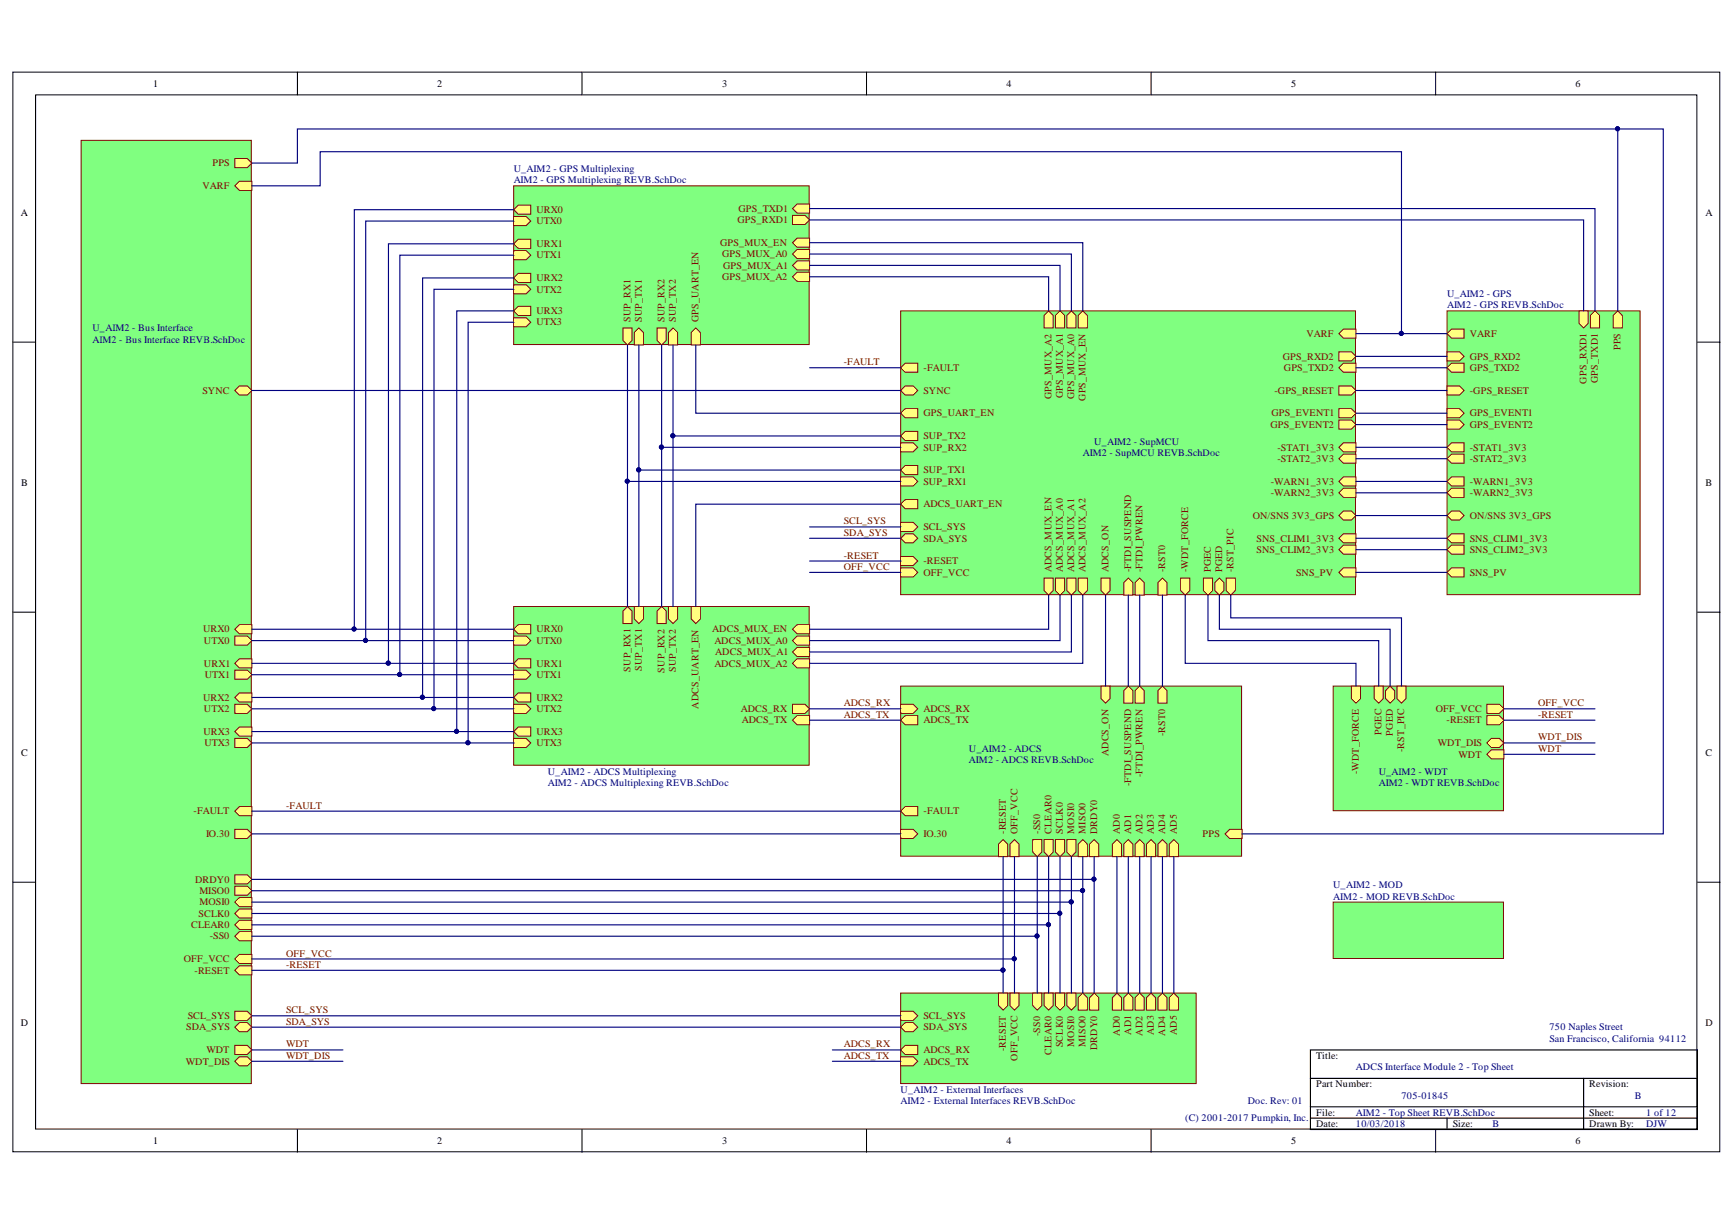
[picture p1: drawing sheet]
<svg xmlns="http://www.w3.org/2000/svg" width="297mm" height="210mm" viewBox="0 0 297 210" stroke-linecap="round" stroke-linejoin="round" font-family="sans-serif">
<defs><g id="words">
<g font-size="1.7">
<text x="26.2" y="14.8">1</text>
<text x="74.9" y="14.8">2</text>
<text x="123.6" y="14.8">3</text>
<text x="172.3" y="14.8">4</text>
<text x="221.1" y="14.8">5</text>
<text x="269.7" y="14.8">6</text>
<text x="3.6" y="37">A</text>
<text x="292" y="37">A</text>
<text x="3.6" y="83.2">B</text>
<text x="292" y="83.2">B</text>
<text x="3.6" y="129.5">C</text>
<text x="292" y="129.5">C</text>
<text x="3.6" y="175.7">D</text>
<text x="292" y="175.7">D</text>
<text x="225.3" y="181.3">Title:</text>
<text x="225.3" y="191">File:</text>
<text x="225.3" y="186.1">Part Number:</text>
<text x="272.1" y="186.1">Revision:</text>
<text x="272.1" y="191">Sheet:</text>
<text x="26.2" y="195.9">1</text>
<text x="74.9" y="195.9">2</text>
<text x="123.6" y="195.9">3</text>
<text x="172.3" y="195.9">4</text>
<text x="221.1" y="195.9">5</text>
<text x="225.3" y="193">Date:</text>
<text x="248.7" y="193">Size:</text>
<text x="269.7" y="195.9">6</text>
<text x="272.1" y="193">Drawn By:</text>
</g>
<g font-size="1.7" fill="#800000">
<text x="36.4" y="28.5">PPS</text>
<text x="34.6" y="32.4">VARF</text>
<text x="91.8" y="38.4">UTX0</text>
<text x="91.8" y="36.5">URX0</text>
<text x="126.3" y="38.2">GPS_RXD1</text>
<text x="126.4" y="36.3">GPS_TXD1</text>
<text x="91.8" y="42.3">URX1</text>
<text x="91.8" y="44.2">UTX1</text>
<text x="123.3" y="42.1">GPS_MUX_EN</text>
<text x="123.6" y="44">GPS_MUX_A0</text>
<text x="123.6" y="47.9">GPS_MUX_A2</text>
<text x="123.8" y="46">GPS_MUX_A1</text>
<text x="91.8" y="50.1">UTX2</text>
<text x="91.8" y="48.1">URX2</text>
<text x="91.8" y="53.8">URX3</text>
<text x="91.8" y="55.7">UTX3</text>
<text x="107.9" y="55.2" transform="rotate(-90 107.9 55.2)">SUP_RX1</text>
<text x="109.9" y="55.2" transform="rotate(-90 109.9 55.2)">SUP_TX1</text>
<text x="113.8" y="55.2" transform="rotate(-90 113.8 55.2)">SUP_RX2</text>
<text x="115.7" y="55.2" transform="rotate(-90 115.7 55.2)">SUP_TX2</text>
<text x="119.6" y="55.2" transform="rotate(-90 119.6 55.2)">GPS_UART_EN</text>
<text x="223.7" y="57.7">VARF</text>
<text x="251.6" y="57.7">VARF</text>
<text x="277.5" y="60" transform="rotate(-90 277.5 60)">PPS</text>
<text x="144.5" y="62.5">-FAULT</text>
<text x="158.1" y="63.5">-FAULT</text>
<text x="219.6" y="61.6">GPS_RXD2</text>
<text x="219.8" y="63.5">GPS_TXD2</text>
<text x="251.6" y="63.5">GPS_TXD2</text>
<text x="251.6" y="61.6">GPS_RXD2</text>
<text x="271.6" y="65.7" transform="rotate(-90 271.6 65.7)">GPS_RXD1</text>
<text x="273.6" y="65.6" transform="rotate(-90 273.6 65.6)">GPS_TXD1</text>
<text x="34.7" y="67.4">SYNC</text>
<text x="158.1" y="71.3">GPS_UART_EN</text>
<text x="158.1" y="67.4">SYNC</text>
<text x="180" y="68.4" transform="rotate(-90 180 68.4)">GPS_MUX_A2</text>
<text x="182" y="68.2" transform="rotate(-90 182 68.2)">GPS_MUX_A1</text>
<text x="183.9" y="68.4" transform="rotate(-90 183.9 68.4)">GPS_MUX_A0</text>
<text x="185.9" y="68.6" transform="rotate(-90 185.9 68.6)">GPS_MUX_EN</text>
<text x="217.7" y="71.3">GPS_EVENT1</text>
<text x="218.2" y="67.4">-GPS_RESET</text>
<text x="251.6" y="67.4">-GPS_RESET</text>
<text x="251.6" y="71.3">GPS_EVENT1</text>
<text x="158.1" y="75.2">SUP_TX2</text>
<text x="158.1" y="77.1">SUP_RX2</text>
<text x="217.5" y="73.2">GPS_EVENT2</text>
<text x="218.7" y="77.1">-STAT1_3V3</text>
<text x="251.6" y="73.2">GPS_EVENT2</text>
<text x="251.6" y="77.1">-STAT1_3V3</text>
<text x="158.1" y="81">SUP_TX1</text>
<text x="158.1" y="83">SUP_RX1</text>
<text x="217.6" y="83">-WARN1_3V3</text>
<text x="218.7" y="79.1">-STAT2_3V3</text>
<text x="251.6" y="79.1">-STAT2_3V3</text>
<text x="251.6" y="83">-WARN1_3V3</text>
<text x="144.5" y="89.8">SCL_SYS</text>
<text x="158.1" y="86.9">ADCS_UART_EN</text>
<text x="214.5" y="88.8">ON/SNS 3V3_GPS</text>
<text x="217.6" y="84.9">-WARN2_3V3</text>
<text x="251.6" y="84.9">-WARN2_3V3</text>
<text x="251.6" y="88.8">ON/SNS 3V3_GPS</text>
<text x="144.5" y="91.7">SDA_SYS</text>
<text x="144.5" y="95.6">-RESET</text>
<text x="158.1" y="90.8">SCL_SYS</text>
<text x="158.1" y="92.7">SDA_SYS</text>
<text x="215.1" y="92.7">SNS_CLIM1_3V3</text>
<text x="215.1" y="94.7">SNS_CLIM2_3V3</text>
<text x="251.6" y="94.7">SNS_CLIM2_3V3</text>
<text x="251.6" y="92.7">SNS_CLIM1_3V3</text>
<text x="144.5" y="97.6">OFF_VCC</text>
<text x="158.1" y="98.6">OFF_VCC</text>
<text x="158.1" y="96.6">-RESET</text>
<text x="180" y="98" transform="rotate(-90 180 98)">ADCS_MUX_EN</text>
<text x="182" y="98" transform="rotate(-90 182 98)">ADCS_MUX_A0</text>
<text x="183.9" y="98" transform="rotate(-90 183.9 98)">ADCS_MUX_A1</text>
<text x="185.9" y="98" transform="rotate(-90 185.9 98)">ADCS_MUX_A2</text>
<text x="189.8" y="98" transform="rotate(-90 189.8 98)">ADCS_ON</text>
<text x="193.7" y="98" transform="rotate(-90 193.7 98)">-FTDI_SUSPEND</text>
<text x="195.6" y="98" transform="rotate(-90 195.6 98)">-FTDI_PWREN</text>
<text x="199.5" y="98" transform="rotate(-90 199.5 98)">-RST0</text>
<text x="203.4" y="98" transform="rotate(-90 203.4 98)">-WDT_FORCE</text>
<text x="207.3" y="98" transform="rotate(-90 207.3 98)">PGEC</text>
<text x="209.2" y="98" transform="rotate(-90 209.2 98)">PGED</text>
<text x="211.2" y="98" transform="rotate(-90 211.2 98)">-RST_PIC</text>
<text x="221.9" y="98.6">SNS_PV</text>
<text x="251.6" y="98.6">SNS_PV</text>
<text x="34.8" y="108.3">URX0</text>
<text x="34.9" y="110.2">UTX0</text>
<text x="91.8" y="110.2">UTX0</text>
<text x="91.8" y="108.3">URX0</text>
<text x="121.9" y="108.3">ADCS_MUX_EN</text>
<text x="122.3" y="110.2">ADCS_MUX_A0</text>
<text x="122.5" y="112.2">ADCS_MUX_A1</text>
<text x="34.8" y="120">URX2</text>
<text x="34.9" y="114.1">URX1</text>
<text x="35.1" y="116.1">UTX1</text>
<text x="91.8" y="114.1">URX1</text>
<text x="91.8" y="116.1">UTX1</text>
<text x="91.8" y="120">URX2</text>
<text x="107.9" y="115" transform="rotate(-90 107.9 115)">SUP_RX1</text>
<text x="109.9" y="114.9" transform="rotate(-90 109.9 114.9)">SUP_TX1</text>
<text x="113.8" y="115.2" transform="rotate(-90 113.8 115.2)">SUP_RX2</text>
<text x="115.7" y="115.1" transform="rotate(-90 115.7 115.1)">SUP_TX2</text>
<text x="122.3" y="114.1">ADCS_MUX_A2</text>
<text x="34.8" y="125.8">URX3</text>
<text x="34.9" y="121.9">UTX2</text>
<text x="91.8" y="121.9">UTX2</text>
<text x="91.8" y="125.8">URX3</text>
<text x="119.6" y="121.3" transform="rotate(-90 119.6 121.3)">ADCS_UART_EN</text>
<text x="126.8" y="121.9">ADCS_RX</text>
<text x="127" y="123.9">ADCS_TX</text>
<text x="144.5" y="120.9">ADCS_RX</text>
<text x="144.5" y="122.9">ADCS_TX</text>
<text x="158.1" y="121.9">ADCS_RX</text>
<text x="158.1" y="123.9">ADCS_TX</text>
<text x="236.5" y="125.8" transform="rotate(-90 236.5 125.8)">PGEC</text>
<text x="238.5" y="125.9" transform="rotate(-90 238.5 125.9)">PGED</text>
<text x="245.8" y="121.9">OFF_VCC</text>
<text x="247.7" y="123.9">-RESET</text>
<text x="263.3" y="120.9">OFF_VCC</text>
<text x="263.3" y="122.9">-RESET</text>
<text x="35" y="127.8">UTX3</text>
<text x="91.8" y="127.8">UTX3</text>
<text x="189.8" y="129.5" transform="rotate(-90 189.8 129.5)">ADCS_ON</text>
<text x="199.5" y="126.1" transform="rotate(-90 199.5 126.1)">-RST0</text>
<text x="240.4" y="128.8" transform="rotate(-90 240.4 128.8)">-RST_PIC</text>
<text x="246.2" y="127.8">WDT_DIS</text>
<text x="249.7" y="129.7">WDT</text>
<text x="263.3" y="128.7">WDT</text>
<text x="263.3" y="126.8">WDT_DIS</text>
<text x="193.7" y="134.6" transform="rotate(-90 193.7 134.6)">-FTDI_SUSPEND</text>
<text x="195.6" y="133" transform="rotate(-90 195.6 133)">-FTDI_PWREN</text>
<text x="232.6" y="132.6" transform="rotate(-90 232.6 132.6)">-WDT_FORCE</text>
<text x="33.1" y="139.4">-FAULT</text>
<text x="35.3" y="143.3">IO.30</text>
<text x="49" y="138.5">-FAULT</text>
<text x="158.1" y="143.3">IO.30</text>
<text x="158.1" y="139.4">-FAULT</text>
<text x="172.2" y="142.8" transform="rotate(-90 172.2 142.8)">-RESET</text>
<text x="174.2" y="142.8" transform="rotate(-90 174.2 142.8)">OFF_VCC</text>
<text x="178.1" y="142.8" transform="rotate(-90 178.1 142.8)">-SS0</text>
<text x="180" y="142.8" transform="rotate(-90 180 142.8)">CLEAR0</text>
<text x="182" y="142.8" transform="rotate(-90 182 142.8)">SCLK0</text>
<text x="183.9" y="142.8" transform="rotate(-90 183.9 142.8)">MOSI0</text>
<text x="185.9" y="142.8" transform="rotate(-90 185.9 142.8)">MISO0</text>
<text x="187.8" y="142.8" transform="rotate(-90 187.8 142.8)">DRDY0</text>
<text x="191.7" y="142.8" transform="rotate(-90 191.7 142.8)">AD0</text>
<text x="193.7" y="142.8" transform="rotate(-90 193.7 142.8)">AD1</text>
<text x="195.6" y="142.8" transform="rotate(-90 195.6 142.8)">AD2</text>
<text x="197.6" y="142.8" transform="rotate(-90 197.6 142.8)">AD3</text>
<text x="199.5" y="142.8" transform="rotate(-90 199.5 142.8)">AD4</text>
<text x="201.5" y="142.8" transform="rotate(-90 201.5 142.8)">AD5</text>
<text x="205.9" y="143.3">PPS</text>
<text x="33.4" y="151.1">DRDY0</text>
<text x="34.2" y="153.1">MISO0</text>
<text x="34.2" y="155">MOSI0</text>
<text x="32.7" y="158.9">CLEAR0</text>
<text x="34" y="156.9">SCLK0</text>
<text x="35.9" y="160.8">-SS0</text>
<text x="31.4" y="164.7">OFF_VCC</text>
<text x="33.3" y="166.7">-RESET</text>
<text x="49" y="163.8">OFF_VCC</text>
<text x="49" y="165.7">-RESET</text>
<text x="49" y="173.5">SCL_SYS</text>
<text x="31.9" y="176.4">SDA_SYS</text>
<text x="32.1" y="174.5">SCL_SYS</text>
<text x="49" y="179.3">WDT</text>
<text x="49" y="175.4">SDA_SYS</text>
<text x="144.5" y="179.3">ADCS_RX</text>
<text x="158.1" y="174.5">SCL_SYS</text>
<text x="158.1" y="176.4">SDA_SYS</text>
<text x="172.2" y="179.9" transform="rotate(-90 172.2 179.9)">-RESET</text>
<text x="178.1" y="177.4" transform="rotate(-90 178.1 177.4)">-SS0</text>
<text x="182" y="179.3" transform="rotate(-90 182 179.3)">SCLK0</text>
<text x="183.9" y="179.2" transform="rotate(-90 183.9 179.2)">MOSI0</text>
<text x="185.9" y="179.2" transform="rotate(-90 185.9 179.2)">MISO0</text>
<text x="187.8" y="179.8" transform="rotate(-90 187.8 179.8)">DRDY0</text>
<text x="191.7" y="177.3" transform="rotate(-90 191.7 177.3)">AD0</text>
<text x="193.7" y="177.1" transform="rotate(-90 193.7 177.1)">AD1</text>
<text x="195.6" y="177.3" transform="rotate(-90 195.6 177.3)">AD2</text>
<text x="197.6" y="177.2" transform="rotate(-90 197.6 177.2)">AD3</text>
<text x="199.5" y="177.3" transform="rotate(-90 199.5 177.3)">AD4</text>
<text x="201.5" y="177.2" transform="rotate(-90 201.5 177.2)">AD5</text>
<text x="31.8" y="182.3">WDT_DIS</text>
<text x="35.3" y="180.3">WDT</text>
<text x="49" y="181.3">WDT_DIS</text>
<text x="144.5" y="181.3">ADCS_TX</text>
<text x="158.1" y="180.3">ADCS_RX</text>
<text x="158.1" y="182.3">ADCS_TX</text>
<text x="174.2" y="181.6" transform="rotate(-90 174.2 181.6)">OFF_VCC</text>
<text x="180" y="180.6" transform="rotate(-90 180 180.6)">CLEAR0</text>
</g>
<g font-size="1.7" fill="#000080">
<text x="87.9" y="29.4">U_AIM2 - GPS Multiplexing</text>
<text x="87.9" y="31.4">AIM2 - GPS Multiplexing REVB.SchDoc</text>
<text x="247.7" y="50.9">U_AIM2 - GPS</text>
<text x="247.7" y="52.8">AIM2 - GPS REVB.SchDoc</text>
<text x="15.8" y="56.7">U_AIM2 - Bus Interface</text>
<text x="15.8" y="58.6">AIM2 - Bus Interface REVB.SchDoc</text>
<text x="187.3" y="76.2">U_AIM2 - SupMCU</text>
<text x="185.4" y="78.1">AIM2 - SupMCU REVB.SchDoc</text>
<text x="165.9" y="128.7">U_AIM2 - ADCS</text>
<text x="165.9" y="130.7">AIM2 - ADCS REVB.SchDoc</text>
<text x="93.8" y="132.6">U_AIM2 - ADCS Multiplexing</text>
<text x="93.8" y="134.6">AIM2 - ADCS Multiplexing REVB.SchDoc</text>
<text x="236" y="132.6">U_AIM2 - WDT</text>
<text x="236" y="134.6">AIM2 - WDT REVB.SchDoc</text>
<text x="228.2" y="152.1">U_AIM2 - MOD</text>
<text x="228.2" y="154">AIM2 - MOD REVB.SchDoc</text>
<text x="265.3" y="176.4">750 Naples Street</text>
<text x="265.3" y="178.4">San Francisco, California 94112</text>
<text x="232.1" y="183.2">ADCS Interface Module 2 - Top Sheet</text>
<text x="154.2" y="187.1">U_AIM2 - External Interfaces</text>
<text x="154.2" y="189.1">AIM2 - External Interfaces REVB.SchDoc</text>
<text x="202.9" y="192">(C) 2001-2017 Pumpkin, Inc.</text>
<text x="213.6" y="189.1">Doc. Rev: 01</text>
<text x="232.1" y="191">AIM2 - Top Sheet REVB.SchDoc</text>
<text x="239.9" y="188.1">705-01845</text>
<text x="279.9" y="188.1">B</text>
<text x="281.8" y="191">1 of 12</text>
<text x="232.1" y="193">10/03/2018</text>
<text x="255.5" y="193">B</text>
<text x="281.8" y="193">DJW</text>
</g>
</g></defs>
<g fill="#fff" stroke="#000" stroke-width=".17">
<path d="M2.2 12.3h292.2v184.9h-292.2z"/>
<path d="M6.1 16.2h284.4v177.1h-284.4z"/>
</g>
<g fill="none" stroke="#000" stroke-width=".17">
<path d="M50.9 12.3v3.9M99.6 12.3v3.9M148.4 12.3v3.9M197.1 12.3v3.9M245.8 12.3v3.9M2.2 58.6h3.9M290.6 58.6h3.9M2.2 104.8h3.9M290.6 104.8h3.9M2.2 151h3.9M290.6 151h3.9M50.9 193.4v3.9"/>
<path d="M99.6 193.4v3.9M148.4 193.4v3.9M197.1 193.4v3.9M245.8 193.4v3.9"/>
</g>
<path d="M224.4 179.8h66.2v13.6h-66.2zM224.4 184.6h66.2M224.4 189.5h66.2M224.4 191.4h66.2M247.7 191.4v2M271.1 184.6v8.8" fill="none" stroke="#000" stroke-width=".19"/>
<path d="M228.2 117.5h29.2v21.3h-29.2z" fill="#80ff80" stroke="#800000" stroke-width=".17"/>
<path d="M254.6 129.1l.7-.7h2.2v1.5h-2.2z" fill-rule="evenodd" fill="#ffff80"/>
<path d="M254.6 129.1l.7-.7h2.2v1.5h-2.2z" fill="none" stroke="#800000" stroke-width=".17"/>
<path d="M254.6 120.6h2.1l.8 .8-.8 .7h-2.1z" fill-rule="evenodd" fill="#ffff80"/>
<path d="M254.6 120.6h2.1l.8 .8-.8 .7h-2.1z" fill="none" stroke="#800000" stroke-width=".17"/>
<path d="M254.6 122.5h2.1l.8 .8-.8 .8h-2.1z" fill-rule="evenodd" fill="#ffff80"/>
<path d="M254.6 122.5h2.1l.8 .8-.8 .8h-2.1z" fill="none" stroke="#800000" stroke-width=".17"/>
<path d="M231.4 117.5h1.5v2.1l-.8 .8-.7-.8z" fill-rule="evenodd" fill="#ffff80"/>
<path d="M231.4 117.5h1.5v2.1l-.8 .8-.7-.8z" fill="none" stroke="#800000" stroke-width=".17"/>
<path d="M235.3 117.5h1.5v2.1l-.8 .8-.7-.8z" fill-rule="evenodd" fill="#ffff80"/>
<path d="M235.3 117.5h1.5v2.1l-.8 .8-.7-.8z" fill="none" stroke="#800000" stroke-width=".17"/>
<path d="M239.2 117.5h1.5v2.1l-.8 .8-.7-.8z" fill-rule="evenodd" fill="#ffff80"/>
<path d="M239.2 117.5h1.5v2.1l-.8 .8-.7-.8z" fill="none" stroke="#800000" stroke-width=".17"/>
<path d="M237.2 118.2l.8-.7 .8 .7v1.4l-.8 .8-.8-.8z" fill-rule="evenodd" fill="#ffff80"/>
<path d="M237.2 118.2l.8-.7 .8 .7v1.4l-.8 .8-.8-.8z" fill="none" stroke="#800000" stroke-width=".17"/>
<path d="M254.6 127.2l.7-.8h1.4l.8 .8-.8 .8h-1.4z" fill-rule="evenodd" fill="#ffff80"/>
<path d="M254.6 127.2l.7-.8h1.4l.8 .8-.8 .8h-1.4z" fill="none" stroke="#800000" stroke-width=".17"/>
<path d="M154.2 117.5h58.4v29.1h-58.4z" fill="#80ff80" stroke="#800000" stroke-width=".17"/>
<path d="M186.5 144.5l.8-.8 .8 .8v2.2h-1.6z" fill-rule="evenodd" fill="#ffff80"/>
<path d="M186.5 144.5l.8-.8 .8 .8v2.2h-1.6z" fill="none" stroke="#800000" stroke-width=".17"/>
<path d="M198.2 118.2l.8-.7 .8 .7v2.2h-1.6z" fill-rule="evenodd" fill="#ffff80"/>
<path d="M198.2 118.2l.8-.7 .8 .7v2.2h-1.6z" fill="none" stroke="#800000" stroke-width=".17"/>
<path d="M184.6 144.5l.8-.8 .8 .8v2.2h-1.6z" fill-rule="evenodd" fill="#ffff80"/>
<path d="M184.6 144.5l.8-.8 .8 .8v2.2h-1.6z" fill="none" stroke="#800000" stroke-width=".17"/>
<path d="M209.7 142.8l.8-.8h2.2v1.5h-2.2z" fill-rule="evenodd" fill="#ffff80"/>
<path d="M209.7 142.8l.8-.8h2.2v1.5h-2.2z" fill="none" stroke="#800000" stroke-width=".17"/>
<path d="M178.8 143.7h1.5v2.2l-.8 .8-.7-.8z" fill-rule="evenodd" fill="#ffff80"/>
<path d="M178.8 143.7h1.5v2.2l-.8 .8-.7-.8z" fill="none" stroke="#800000" stroke-width=".17"/>
<path d="M180.7 143.7h1.6v2.2l-.8 .8-.8-.8z" fill-rule="evenodd" fill="#ffff80"/>
<path d="M180.7 143.7h1.6v2.2l-.8 .8-.8-.8z" fill="none" stroke="#800000" stroke-width=".17"/>
<path d="M182.6 143.7h1.6v2.2l-.8 .8-.8-.8z" fill-rule="evenodd" fill="#ffff80"/>
<path d="M182.6 143.7h1.6v2.2l-.8 .8-.8-.8z" fill="none" stroke="#800000" stroke-width=".17"/>
<path d="M176.8 143.7h1.6v2.2l-.8 .8-.8-.8z" fill-rule="evenodd" fill="#ffff80"/>
<path d="M176.8 143.7h1.6v2.2l-.8 .8-.8-.8z" fill="none" stroke="#800000" stroke-width=".17"/>
<path d="M171 144.5l.7-.8 .8 .8v2.2h-1.5z" fill-rule="evenodd" fill="#ffff80"/>
<path d="M171 144.5l.7-.8 .8 .8v2.2h-1.5z" fill="none" stroke="#800000" stroke-width=".17"/>
<path d="M172.9 144.5l.8-.8 .8 .8v2.2h-1.6z" fill-rule="evenodd" fill="#ffff80"/>
<path d="M172.9 144.5l.8-.8 .8 .8v2.2h-1.6z" fill="none" stroke="#800000" stroke-width=".17"/>
<path d="M154.2 120.6h2.1l.8 .8-.8 .7h-2.1z" fill-rule="evenodd" fill="#ffff80"/>
<path d="M154.2 120.6h2.1l.8 .8-.8 .7h-2.1z" fill="none" stroke="#800000" stroke-width=".17"/>
<path d="M154.2 123.3l.8-.8h2.1v1.6h-2.1z" fill-rule="evenodd" fill="#ffff80"/>
<path d="M154.2 123.3l.8-.8h2.1v1.6h-2.1z" fill="none" stroke="#800000" stroke-width=".17"/>
<path d="M188.5 117.5h1.6v2.1l-.8 .8-.8-.8z" fill-rule="evenodd" fill="#ffff80"/>
<path d="M188.5 117.5h1.6v2.1l-.8 .8-.8-.8z" fill="none" stroke="#800000" stroke-width=".17"/>
<path d="M154.2 142h2.1l.8 .8-.8 .7h-2.1z" fill-rule="evenodd" fill="#ffff80"/>
<path d="M154.2 142h2.1l.8 .8-.8 .7h-2.1z" fill="none" stroke="#800000" stroke-width=".17"/>
<path d="M154.2 138.9l.8-.8h2.1v1.6h-2.1z" fill-rule="evenodd" fill="#ffff80"/>
<path d="M154.2 138.9l.8-.8h2.1v1.6h-2.1z" fill="none" stroke="#800000" stroke-width=".17"/>
<path d="M194.3 118.2l.8-.7 .8 .7v2.2h-1.6z" fill-rule="evenodd" fill="#ffff80"/>
<path d="M194.3 118.2l.8-.7 .8 .7v2.2h-1.6z" fill="none" stroke="#800000" stroke-width=".17"/>
<path d="M192.4 118.2l.8-.7 .8 .7v2.2h-1.6z" fill-rule="evenodd" fill="#ffff80"/>
<path d="M192.4 118.2l.8-.7 .8 .7v2.2h-1.6z" fill="none" stroke="#800000" stroke-width=".17"/>
<path d="M200.2 144.5l.8-.8 .7 .8v2.2h-1.5z" fill-rule="evenodd" fill="#ffff80"/>
<path d="M200.2 144.5l.8-.8 .7 .8v2.2h-1.5z" fill="none" stroke="#800000" stroke-width=".17"/>
<path d="M198.2 144.5l.8-.8 .8 .8v2.2h-1.6z" fill-rule="evenodd" fill="#ffff80"/>
<path d="M198.2 144.5l.8-.8 .8 .8v2.2h-1.6z" fill="none" stroke="#800000" stroke-width=".17"/>
<path d="M196.3 144.5l.8-.8 .7 .8v2.2h-1.5z" fill-rule="evenodd" fill="#ffff80"/>
<path d="M196.3 144.5l.8-.8 .7 .8v2.2h-1.5z" fill="none" stroke="#800000" stroke-width=".17"/>
<path d="M194.3 144.5l.8-.8 .8 .8v2.2h-1.6z" fill-rule="evenodd" fill="#ffff80"/>
<path d="M194.3 144.5l.8-.8 .8 .8v2.2h-1.6z" fill="none" stroke="#800000" stroke-width=".17"/>
<path d="M192.4 144.5l.8-.8 .8 .8v2.2h-1.6z" fill-rule="evenodd" fill="#ffff80"/>
<path d="M192.4 144.5l.8-.8 .8 .8v2.2h-1.6z" fill="none" stroke="#800000" stroke-width=".17"/>
<path d="M190.4 144.5l.8-.8 .8 .8v2.2h-1.6z" fill-rule="evenodd" fill="#ffff80"/>
<path d="M190.4 144.5l.8-.8 .8 .8v2.2h-1.6z" fill="none" stroke="#800000" stroke-width=".17"/>
<path d="M87.9 103.8h50.6v27.2h-50.6z" fill="#80ff80" stroke="#800000" stroke-width=".17"/>
<path d="M87.9 108.9h2.2l.8 .8-.8 .8h-2.2z" fill-rule="evenodd" fill="#ffff80"/>
<path d="M87.9 108.9h2.2l.8 .8-.8 .8h-2.2z" fill="none" stroke="#800000" stroke-width=".17"/>
<path d="M87.9 113.6l.8-.8h2.2v1.6h-2.2z" fill-rule="evenodd" fill="#ffff80"/>
<path d="M87.9 113.6l.8-.8h2.2v1.6h-2.2z" fill="none" stroke="#800000" stroke-width=".17"/>
<path d="M87.9 107.7l.8-.7h2.2v1.5h-2.2z" fill-rule="evenodd" fill="#ffff80"/>
<path d="M87.9 107.7l.8-.7h2.2v1.5h-2.2z" fill="none" stroke="#800000" stroke-width=".17"/>
<path d="M87.9 114.7h2.2l.8 .8-.8 .8h-2.2z" fill-rule="evenodd" fill="#ffff80"/>
<path d="M87.9 114.7h2.2l.8 .8-.8 .8h-2.2z" fill="none" stroke="#800000" stroke-width=".17"/>
<path d="M87.9 120.6h2.2l.8 .8-.8 .7h-2.2z" fill-rule="evenodd" fill="#ffff80"/>
<path d="M87.9 120.6h2.2l.8 .8-.8 .7h-2.2z" fill="none" stroke="#800000" stroke-width=".17"/>
<path d="M87.9 119.4l.8-.8h2.2v1.6h-2.2z" fill-rule="evenodd" fill="#ffff80"/>
<path d="M87.9 119.4l.8-.8h2.2v1.6h-2.2z" fill="none" stroke="#800000" stroke-width=".17"/>
<path d="M87.9 125.3l.8-.8h2.2v1.5h-2.2z" fill-rule="evenodd" fill="#ffff80"/>
<path d="M87.9 125.3l.8-.8h2.2v1.5h-2.2z" fill="none" stroke="#800000" stroke-width=".17"/>
<path d="M87.9 126.4h2.2l.8 .8-.8 .8h-2.2z" fill-rule="evenodd" fill="#ffff80"/>
<path d="M87.9 126.4h2.2l.8 .8-.8 .8h-2.2z" fill="none" stroke="#800000" stroke-width=".17"/>
<path d="M106.6 104.6l.8-.8 .8 .8v2.2h-1.6z" fill-rule="evenodd" fill="#ffff80"/>
<path d="M106.6 104.6l.8-.8 .8 .8v2.2h-1.6z" fill="none" stroke="#800000" stroke-width=".17"/>
<path d="M108.6 103.8h1.6v2.2l-.8 .8-.8-.8z" fill-rule="evenodd" fill="#ffff80"/>
<path d="M108.6 103.8h1.6v2.2l-.8 .8-.8-.8z" fill="none" stroke="#800000" stroke-width=".17"/>
<path d="M112.5 104.6l.8-.8 .8 .8v2.2h-1.6z" fill-rule="evenodd" fill="#ffff80"/>
<path d="M112.5 104.6l.8-.8 .8 .8v2.2h-1.6z" fill="none" stroke="#800000" stroke-width=".17"/>
<path d="M135.7 120.6h2.1l.8 .8-.8 .7h-2.1z" fill-rule="evenodd" fill="#ffff80"/>
<path d="M135.7 120.6h2.1l.8 .8-.8 .7h-2.1z" fill="none" stroke="#800000" stroke-width=".17"/>
<path d="M135.7 123.3l.8-.8h2.1v1.6h-2.1z" fill-rule="evenodd" fill="#ffff80"/>
<path d="M135.7 123.3l.8-.8h2.1v1.6h-2.1z" fill="none" stroke="#800000" stroke-width=".17"/>
<path d="M114.4 103.8h1.6v2.2l-.8 .8-.8-.8z" fill-rule="evenodd" fill="#ffff80"/>
<path d="M114.4 103.8h1.6v2.2l-.8 .8-.8-.8z" fill="none" stroke="#800000" stroke-width=".17"/>
<path d="M135.7 107.7l.8-.7h2.1v1.5h-2.1z" fill-rule="evenodd" fill="#ffff80"/>
<path d="M135.7 107.7l.8-.7h2.1v1.5h-2.1z" fill="none" stroke="#800000" stroke-width=".17"/>
<path d="M135.7 109.7l.8-.8h2.1v1.6h-2.1z" fill-rule="evenodd" fill="#ffff80"/>
<path d="M135.7 109.7l.8-.8h2.1v1.6h-2.1z" fill="none" stroke="#800000" stroke-width=".17"/>
<path d="M135.7 111.6l.8-.8h2.1v1.6h-2.1z" fill-rule="evenodd" fill="#ffff80"/>
<path d="M135.7 111.6l.8-.8h2.1v1.6h-2.1z" fill="none" stroke="#800000" stroke-width=".17"/>
<path d="M135.7 113.6l.8-.8h2.1v1.6h-2.1z" fill-rule="evenodd" fill="#ffff80"/>
<path d="M135.7 113.6l.8-.8h2.1v1.6h-2.1z" fill="none" stroke="#800000" stroke-width=".17"/>
<path d="M118.3 103.8h1.6v2.2l-.8 .8-.8-.8z" fill-rule="evenodd" fill="#ffff80"/>
<path d="M118.3 103.8h1.6v2.2l-.8 .8-.8-.8z" fill="none" stroke="#800000" stroke-width=".17"/>
<path d="M13.9 24h29.1v161.5h-29.1z" fill="#80ff80" stroke="#800000" stroke-width=".17"/>
<path d="M40.2 107.7l.8-.7h2.1v1.5h-2.1z" fill-rule="evenodd" fill="#ffff80"/>
<path d="M40.2 107.7l.8-.7h2.1v1.5h-2.1z" fill="none" stroke="#800000" stroke-width=".17"/>
<path d="M40.2 113.6l.8-.8h2.1v1.6h-2.1z" fill-rule="evenodd" fill="#ffff80"/>
<path d="M40.2 113.6l.8-.8h2.1v1.6h-2.1z" fill="none" stroke="#800000" stroke-width=".17"/>
<path d="M40.2 119.4l.8-.8h2.1v1.6h-2.1z" fill-rule="evenodd" fill="#ffff80"/>
<path d="M40.2 119.4l.8-.8h2.1v1.6h-2.1z" fill="none" stroke="#800000" stroke-width=".17"/>
<path d="M40.2 166.1l.8-.7h2.1v1.5h-2.1z" fill-rule="evenodd" fill="#ffff80"/>
<path d="M40.2 166.1l.8-.7h2.1v1.5h-2.1z" fill="none" stroke="#800000" stroke-width=".17"/>
<path d="M40.2 164.2l.8-.8h2.1v1.6h-2.1z" fill-rule="evenodd" fill="#ffff80"/>
<path d="M40.2 164.2l.8-.8h2.1v1.6h-2.1z" fill="none" stroke="#800000" stroke-width=".17"/>
<path d="M40.2 175.9l.8-.8h1.3l.8 .8-.8 .7h-1.3z" fill-rule="evenodd" fill="#ffff80"/>
<path d="M40.2 175.9l.8-.8h1.3l.8 .8-.8 .7h-1.3z" fill="none" stroke="#800000" stroke-width=".17"/>
<path d="M40.2 173.1h2.1l.8 .8-.8 .8h-2.1z" fill-rule="evenodd" fill="#ffff80"/>
<path d="M40.2 173.1h2.1l.8 .8-.8 .8h-2.1z" fill="none" stroke="#800000" stroke-width=".17"/>
<path d="M40.2 66.9l.8-.8h1.3l.8 .8-.8 .7h-1.3z" fill-rule="evenodd" fill="#ffff80"/>
<path d="M40.2 66.9l.8-.8h1.3l.8 .8-.8 .7h-1.3z" fill="none" stroke="#800000" stroke-width=".17"/>
<path d="M40.2 138.9l.8-.8h2.1v1.6h-2.1z" fill-rule="evenodd" fill="#ffff80"/>
<path d="M40.2 138.9l.8-.8h2.1v1.6h-2.1z" fill="none" stroke="#800000" stroke-width=".17"/>
<path d="M40.2 120.6h2.1l.8 .8-.8 .7h-2.1z" fill-rule="evenodd" fill="#ffff80"/>
<path d="M40.2 120.6h2.1l.8 .8-.8 .7h-2.1z" fill="none" stroke="#800000" stroke-width=".17"/>
<path d="M40.2 114.7h2.1l.8 .8-.8 .8h-2.1z" fill-rule="evenodd" fill="#ffff80"/>
<path d="M40.2 114.7h2.1l.8 .8-.8 .8h-2.1z" fill="none" stroke="#800000" stroke-width=".17"/>
<path d="M40.2 108.9h2.1l.8 .8-.8 .8h-2.1z" fill-rule="evenodd" fill="#ffff80"/>
<path d="M40.2 108.9h2.1l.8 .8-.8 .8h-2.1z" fill="none" stroke="#800000" stroke-width=".17"/>
<path d="M40.2 126.4h2.1l.8 .8-.8 .8h-2.1z" fill-rule="evenodd" fill="#ffff80"/>
<path d="M40.2 126.4h2.1l.8 .8-.8 .8h-2.1z" fill="none" stroke="#800000" stroke-width=".17"/>
<path d="M40.2 125.3l.8-.8h2.1v1.5h-2.1z" fill-rule="evenodd" fill="#ffff80"/>
<path d="M40.2 125.3l.8-.8h2.1v1.5h-2.1z" fill="none" stroke="#800000" stroke-width=".17"/>
<path d="M40.2 179h2.1l.8 .8-.8 .7h-2.1z" fill-rule="evenodd" fill="#ffff80"/>
<path d="M40.2 179h2.1l.8 .8-.8 .7h-2.1z" fill="none" stroke="#800000" stroke-width=".17"/>
<path d="M40.2 142h2.1l.8 .8-.8 .7h-2.1z" fill-rule="evenodd" fill="#ffff80"/>
<path d="M40.2 142h2.1l.8 .8-.8 .7h-2.1z" fill="none" stroke="#800000" stroke-width=".17"/>
<path d="M40.2 151.7h2.1l.8 .8-.8 .8h-2.1z" fill-rule="evenodd" fill="#ffff80"/>
<path d="M40.2 151.7h2.1l.8 .8-.8 .8h-2.1z" fill="none" stroke="#800000" stroke-width=".17"/>
<path d="M40.2 27.1h2.1l.8 .8-.8 .8h-2.1z" fill-rule="evenodd" fill="#ffff80"/>
<path d="M40.2 27.1h2.1l.8 .8-.8 .8h-2.1z" fill="none" stroke="#800000" stroke-width=".17"/>
<path d="M40.2 149.8h2.1l.8 .8-.8 .7h-2.1z" fill-rule="evenodd" fill="#ffff80"/>
<path d="M40.2 149.8h2.1l.8 .8-.8 .7h-2.1z" fill="none" stroke="#800000" stroke-width=".17"/>
<path d="M40.2 154.5l.8-.8h2.1v1.5h-2.1z" fill-rule="evenodd" fill="#ffff80"/>
<path d="M40.2 154.5l.8-.8h2.1v1.5h-2.1z" fill="none" stroke="#800000" stroke-width=".17"/>
<path d="M40.2 160.3l.8-.8h2.1v1.6h-2.1z" fill-rule="evenodd" fill="#ffff80"/>
<path d="M40.2 160.3l.8-.8h2.1v1.6h-2.1z" fill="none" stroke="#800000" stroke-width=".17"/>
<path d="M40.2 156.4l.8-.8h2.1v1.6h-2.1z" fill-rule="evenodd" fill="#ffff80"/>
<path d="M40.2 156.4l.8-.8h2.1v1.6h-2.1z" fill="none" stroke="#800000" stroke-width=".17"/>
<path d="M40.2 158.3l.8-.7h2.1v1.5h-2.1z" fill-rule="evenodd" fill="#ffff80"/>
<path d="M40.2 158.3l.8-.7h2.1v1.5h-2.1z" fill="none" stroke="#800000" stroke-width=".17"/>
<path d="M40.2 31.8l.8-.8h2.1v1.6h-2.1z" fill-rule="evenodd" fill="#ffff80"/>
<path d="M40.2 31.8l.8-.8h2.1v1.6h-2.1z" fill="none" stroke="#800000" stroke-width=".17"/>
<path d="M40.2 181.7l.8-.8h1.3l.8 .8-.8 .8h-1.3z" fill-rule="evenodd" fill="#ffff80"/>
<path d="M40.2 181.7l.8-.8h1.3l.8 .8-.8 .8h-1.3z" fill="none" stroke="#800000" stroke-width=".17"/>
<path d="M154.2 170h50.6v15.5h-50.6z" fill="#80ff80" stroke="#800000" stroke-width=".17"/>
<path d="M154.2 179.8l.8-.8h2.1v1.5h-2.1z" fill-rule="evenodd" fill="#ffff80"/>
<path d="M154.2 179.8l.8-.8h2.1v1.5h-2.1z" fill="none" stroke="#800000" stroke-width=".17"/>
<path d="M200.2 170.8l.8-.8 .7 .8v2.1h-1.5z" fill-rule="evenodd" fill="#ffff80"/>
<path d="M200.2 170.8l.8-.8 .7 .8v2.1h-1.5z" fill="none" stroke="#800000" stroke-width=".17"/>
<path d="M171 170h1.5v2.2l-.8 .7-.7-.7z" fill-rule="evenodd" fill="#ffff80"/>
<path d="M171 170h1.5v2.2l-.8 .7-.7-.7z" fill="none" stroke="#800000" stroke-width=".17"/>
<path d="M172.9 170h1.6v2.2l-.8 .7-.8-.7z" fill-rule="evenodd" fill="#ffff80"/>
<path d="M172.9 170h1.6v2.2l-.8 .7-.8-.7z" fill="none" stroke="#800000" stroke-width=".17"/>
<path d="M154.2 173.1h2.1l.8 .8-.8 .8h-2.1z" fill-rule="evenodd" fill="#ffff80"/>
<path d="M154.2 173.1h2.1l.8 .8-.8 .8h-2.1z" fill="none" stroke="#800000" stroke-width=".17"/>
<path d="M154.2 175.9l.8-.8h1.3l.8 .8-.8 .7h-1.3z" fill-rule="evenodd" fill="#ffff80"/>
<path d="M154.2 175.9l.8-.8h1.3l.8 .8-.8 .7h-1.3z" fill="none" stroke="#800000" stroke-width=".17"/>
<path d="M178.8 170h1.5v2.2l-.8 .7-.7-.7z" fill-rule="evenodd" fill="#ffff80"/>
<path d="M178.8 170h1.5v2.2l-.8 .7-.7-.7z" fill="none" stroke="#800000" stroke-width=".17"/>
<path d="M180.7 170h1.6v2.2l-.8 .7-.8-.7z" fill-rule="evenodd" fill="#ffff80"/>
<path d="M180.7 170h1.6v2.2l-.8 .7-.8-.7z" fill="none" stroke="#800000" stroke-width=".17"/>
<path d="M176.8 170h1.6v2.2l-.8 .7-.8-.7z" fill-rule="evenodd" fill="#ffff80"/>
<path d="M176.8 170h1.6v2.2l-.8 .7-.8-.7z" fill="none" stroke="#800000" stroke-width=".17"/>
<path d="M182.6 170h1.6v2.2l-.8 .7-.8-.7z" fill-rule="evenodd" fill="#ffff80"/>
<path d="M182.6 170h1.6v2.2l-.8 .7-.8-.7z" fill="none" stroke="#800000" stroke-width=".17"/>
<path d="M198.2 170.8l.8-.8 .8 .8v2.1h-1.6z" fill-rule="evenodd" fill="#ffff80"/>
<path d="M198.2 170.8l.8-.8 .8 .8v2.1h-1.6z" fill="none" stroke="#800000" stroke-width=".17"/>
<path d="M196.3 170.8l.8-.8 .7 .8v2.1h-1.5z" fill-rule="evenodd" fill="#ffff80"/>
<path d="M196.3 170.8l.8-.8 .7 .8v2.1h-1.5z" fill="none" stroke="#800000" stroke-width=".17"/>
<path d="M194.3 170.8l.8-.8 .8 .8v2.1h-1.6z" fill-rule="evenodd" fill="#ffff80"/>
<path d="M194.3 170.8l.8-.8 .8 .8v2.1h-1.6z" fill="none" stroke="#800000" stroke-width=".17"/>
<path d="M192.4 170.8l.8-.8 .8 .8v2.1h-1.6z" fill-rule="evenodd" fill="#ffff80"/>
<path d="M192.4 170.8l.8-.8 .8 .8v2.1h-1.6z" fill="none" stroke="#800000" stroke-width=".17"/>
<path d="M190.4 170.8l.8-.8 .8 .8v2.1h-1.6z" fill-rule="evenodd" fill="#ffff80"/>
<path d="M190.4 170.8l.8-.8 .8 .8v2.1h-1.6z" fill="none" stroke="#800000" stroke-width=".17"/>
<path d="M154.2 180.9h2.1l.8 .8-.8 .8h-2.1z" fill-rule="evenodd" fill="#ffff80"/>
<path d="M154.2 180.9h2.1l.8 .8-.8 .8h-2.1z" fill="none" stroke="#800000" stroke-width=".17"/>
<path d="M184.6 170.8l.8-.8 .8 .8v2.1h-1.6z" fill-rule="evenodd" fill="#ffff80"/>
<path d="M184.6 170.8l.8-.8 .8 .8v2.1h-1.6z" fill="none" stroke="#800000" stroke-width=".17"/>
<path d="M186.5 170.8l.8-.8 .8 .8v2.1h-1.6z" fill-rule="evenodd" fill="#ffff80"/>
<path d="M186.5 170.8l.8-.8 .8 .8v2.1h-1.6z" fill="none" stroke="#800000" stroke-width=".17"/>
<path d="M247.7 53.2h33.1v48.6h-33.1z" fill="#80ff80" stroke="#800000" stroke-width=".17"/>
<path d="M272.3 54l.8-.8 .7 .8v2.1h-1.5z" fill-rule="evenodd" fill="#ffff80"/>
<path d="M272.3 54l.8-.8 .7 .8v2.1h-1.5z" fill="none" stroke="#800000" stroke-width=".17"/>
<path d="M247.7 63l.8-.8h2.2v1.5h-2.2z" fill-rule="evenodd" fill="#ffff80"/>
<path d="M247.7 63l.8-.8h2.2v1.5h-2.2z" fill="none" stroke="#800000" stroke-width=".17"/>
<path d="M247.7 98l.8-.8h2.2v1.6h-2.2z" fill-rule="evenodd" fill="#ffff80"/>
<path d="M247.7 98l.8-.8h2.2v1.6h-2.2z" fill="none" stroke="#800000" stroke-width=".17"/>
<path d="M247.7 57.1l.8-.8h2.2v1.6h-2.2z" fill-rule="evenodd" fill="#ffff80"/>
<path d="M247.7 57.1l.8-.8h2.2v1.6h-2.2z" fill="none" stroke="#800000" stroke-width=".17"/>
<path d="M276.2 54l.8-.8 .7 .8v2.1h-1.5z" fill-rule="evenodd" fill="#ffff80"/>
<path d="M276.2 54l.8-.8 .7 .8v2.1h-1.5z" fill="none" stroke="#800000" stroke-width=".17"/>
<path d="M247.7 66.1h2.2l.8 .8-.8 .7h-2.2z" fill-rule="evenodd" fill="#ffff80"/>
<path d="M247.7 66.1h2.2l.8 .8-.8 .7h-2.2z" fill="none" stroke="#800000" stroke-width=".17"/>
<path d="M270.3 53.2h1.6v2.2l-.8 .7-.8-.7z" fill-rule="evenodd" fill="#ffff80"/>
<path d="M270.3 53.2h1.6v2.2l-.8 .7-.8-.7z" fill="none" stroke="#800000" stroke-width=".17"/>
<path d="M247.7 60.2h2.2l.8 .8-.8 .8h-2.2z" fill-rule="evenodd" fill="#ffff80"/>
<path d="M247.7 60.2h2.2l.8 .8-.8 .8h-2.2z" fill="none" stroke="#800000" stroke-width=".17"/>
<path d="M247.7 70h2.2l.8 .7-.8 .8h-2.2z" fill-rule="evenodd" fill="#ffff80"/>
<path d="M247.7 70h2.2l.8 .7-.8 .8h-2.2z" fill="none" stroke="#800000" stroke-width=".17"/>
<path d="M247.7 71.9h2.2l.8 .8-.8 .8h-2.2z" fill-rule="evenodd" fill="#ffff80"/>
<path d="M247.7 71.9h2.2l.8 .8-.8 .8h-2.2z" fill="none" stroke="#800000" stroke-width=".17"/>
<path d="M247.7 76.6l.8-.8h2.2v1.6h-2.2z" fill-rule="evenodd" fill="#ffff80"/>
<path d="M247.7 76.6l.8-.8h2.2v1.6h-2.2z" fill="none" stroke="#800000" stroke-width=".17"/>
<path d="M247.7 78.5l.8-.7h2.2v1.5h-2.2z" fill-rule="evenodd" fill="#ffff80"/>
<path d="M247.7 78.5l.8-.7h2.2v1.5h-2.2z" fill="none" stroke="#800000" stroke-width=".17"/>
<path d="M247.7 82.4l.8-.8h2.2v1.6h-2.2z" fill-rule="evenodd" fill="#ffff80"/>
<path d="M247.7 82.4l.8-.8h2.2v1.6h-2.2z" fill="none" stroke="#800000" stroke-width=".17"/>
<path d="M247.7 84.4l.8-.8h2.2v1.6h-2.2z" fill-rule="evenodd" fill="#ffff80"/>
<path d="M247.7 84.4l.8-.8h2.2v1.6h-2.2z" fill="none" stroke="#800000" stroke-width=".17"/>
<path d="M247.7 88.3l.8-.8h1.4l.8 .8-.8 .7h-1.4z" fill-rule="evenodd" fill="#ffff80"/>
<path d="M247.7 88.3l.8-.8h1.4l.8 .8-.8 .7h-1.4z" fill="none" stroke="#800000" stroke-width=".17"/>
<path d="M247.7 94.1l.8-.8h2.2v1.6h-2.2z" fill-rule="evenodd" fill="#ffff80"/>
<path d="M247.7 94.1l.8-.8h2.2v1.6h-2.2z" fill="none" stroke="#800000" stroke-width=".17"/>
<path d="M247.7 92.2l.8-.8h2.2v1.5h-2.2z" fill-rule="evenodd" fill="#ffff80"/>
<path d="M247.7 92.2l.8-.8h2.2v1.5h-2.2z" fill="none" stroke="#800000" stroke-width=".17"/>
<path d="M87.9 31.8h50.6v27.2h-50.6z" fill="#80ff80" stroke="#800000" stroke-width=".17"/>
<path d="M87.9 37.1h2.2l.8 .7-.8 .8h-2.2z" fill-rule="evenodd" fill="#ffff80"/>
<path d="M87.9 37.1h2.2l.8 .7-.8 .8h-2.2z" fill="none" stroke="#800000" stroke-width=".17"/>
<path d="M87.9 41.7l.8-.7h2.2v1.5h-2.2z" fill-rule="evenodd" fill="#ffff80"/>
<path d="M87.9 41.7l.8-.7h2.2v1.5h-2.2z" fill="none" stroke="#800000" stroke-width=".17"/>
<path d="M87.9 35.9l.8-.8h2.2v1.6h-2.2z" fill-rule="evenodd" fill="#ffff80"/>
<path d="M87.9 35.9l.8-.8h2.2v1.6h-2.2z" fill="none" stroke="#800000" stroke-width=".17"/>
<path d="M87.9 42.9h2.2l.8 .8-.8 .8h-2.2z" fill-rule="evenodd" fill="#ffff80"/>
<path d="M87.9 42.9h2.2l.8 .8-.8 .8h-2.2z" fill="none" stroke="#800000" stroke-width=".17"/>
<path d="M87.9 48.8h2.2l.8 .7-.8 .8h-2.2z" fill-rule="evenodd" fill="#ffff80"/>
<path d="M87.9 48.8h2.2l.8 .7-.8 .8h-2.2z" fill="none" stroke="#800000" stroke-width=".17"/>
<path d="M87.9 47.6l.8-.8h2.2v1.6h-2.2z" fill-rule="evenodd" fill="#ffff80"/>
<path d="M87.9 47.6l.8-.8h2.2v1.6h-2.2z" fill="none" stroke="#800000" stroke-width=".17"/>
<path d="M87.9 53.2l.8-.8h2.2v1.6h-2.2z" fill-rule="evenodd" fill="#ffff80"/>
<path d="M87.9 53.2l.8-.8h2.2v1.6h-2.2z" fill="none" stroke="#800000" stroke-width=".17"/>
<path d="M87.9 54.4h2.2l.8 .8-.8 .8h-2.2z" fill-rule="evenodd" fill="#ffff80"/>
<path d="M87.9 54.4h2.2l.8 .8-.8 .8h-2.2z" fill="none" stroke="#800000" stroke-width=".17"/>
<path d="M106.6 56.1h1.6v2.2l-.8 .8-.8-.8z" fill-rule="evenodd" fill="#ffff80"/>
<path d="M106.6 56.1h1.6v2.2l-.8 .8-.8-.8z" fill="none" stroke="#800000" stroke-width=".17"/>
<path d="M108.6 56.9l.8-.8 .8 .8v2.2h-1.6z" fill-rule="evenodd" fill="#ffff80"/>
<path d="M108.6 56.9l.8-.8 .8 .8v2.2h-1.6z" fill="none" stroke="#800000" stroke-width=".17"/>
<path d="M135.7 36.9h2.1l.8 .8-.8 .7h-2.1z" fill-rule="evenodd" fill="#ffff80"/>
<path d="M135.7 36.9h2.1l.8 .8-.8 .7h-2.1z" fill="none" stroke="#800000" stroke-width=".17"/>
<path d="M135.7 35.7l.8-.8h2.1v1.6h-2.1z" fill-rule="evenodd" fill="#ffff80"/>
<path d="M135.7 35.7l.8-.8h2.1v1.6h-2.1z" fill="none" stroke="#800000" stroke-width=".17"/>
<path d="M135.7 41.5l.8-.7h2.1v1.5h-2.1z" fill-rule="evenodd" fill="#ffff80"/>
<path d="M135.7 41.5l.8-.7h2.1v1.5h-2.1z" fill="none" stroke="#800000" stroke-width=".17"/>
<path d="M135.7 43.5l.8-.8h2.1v1.6h-2.1z" fill-rule="evenodd" fill="#ffff80"/>
<path d="M135.7 43.5l.8-.8h2.1v1.6h-2.1z" fill="none" stroke="#800000" stroke-width=".17"/>
<path d="M135.7 45.4l.8-.7h2.1v1.5h-2.1z" fill-rule="evenodd" fill="#ffff80"/>
<path d="M135.7 45.4l.8-.7h2.1v1.5h-2.1z" fill="none" stroke="#800000" stroke-width=".17"/>
<path d="M135.7 47.4l.8-.8h2.1v1.6h-2.1z" fill-rule="evenodd" fill="#ffff80"/>
<path d="M135.7 47.4l.8-.8h2.1v1.6h-2.1z" fill="none" stroke="#800000" stroke-width=".17"/>
<path d="M118.3 56.9l.8-.8 .8 .8v2.2h-1.6z" fill-rule="evenodd" fill="#ffff80"/>
<path d="M118.3 56.9l.8-.8 .8 .8v2.2h-1.6z" fill="none" stroke="#800000" stroke-width=".17"/>
<path d="M114.4 56.9l.8-.8 .8 .8v2.2h-1.6z" fill-rule="evenodd" fill="#ffff80"/>
<path d="M114.4 56.9l.8-.8 .8 .8v2.2h-1.6z" fill="none" stroke="#800000" stroke-width=".17"/>
<path d="M112.5 56.1h1.6v2.2l-.8 .8-.8-.8z" fill-rule="evenodd" fill="#ffff80"/>
<path d="M112.5 56.1h1.6v2.2l-.8 .8-.8-.8z" fill="none" stroke="#800000" stroke-width=".17"/>
<path d="M154.2 53.2h77.9v48.6h-77.9z" fill="#80ff80" stroke="#800000" stroke-width=".17"/>
<path d="M229.2 60.2h2.2l.7 .8-.7 .8h-2.2z" fill-rule="evenodd" fill="#ffff80"/>
<path d="M229.2 60.2h2.2l.7 .8-.7 .8h-2.2z" fill="none" stroke="#800000" stroke-width=".17"/>
<path d="M229.2 63l.8-.8h2.1v1.5h-2.1z" fill-rule="evenodd" fill="#ffff80"/>
<path d="M229.2 63l.8-.8h2.1v1.5h-2.1z" fill="none" stroke="#800000" stroke-width=".17"/>
<path d="M229.2 66.1h2.2l.7 .8-.7 .7h-2.2z" fill-rule="evenodd" fill="#ffff80"/>
<path d="M229.2 66.1h2.2l.7 .8-.7 .7h-2.2z" fill="none" stroke="#800000" stroke-width=".17"/>
<path d="M229.2 70h2.2l.7 .7-.7 .8h-2.2z" fill-rule="evenodd" fill="#ffff80"/>
<path d="M229.2 70h2.2l.7 .7-.7 .8h-2.2z" fill="none" stroke="#800000" stroke-width=".17"/>
<path d="M229.2 71.9h2.2l.7 .8-.7 .8h-2.2z" fill-rule="evenodd" fill="#ffff80"/>
<path d="M229.2 71.9h2.2l.7 .8-.7 .8h-2.2z" fill="none" stroke="#800000" stroke-width=".17"/>
<path d="M229.2 76.6l.8-.8h2.1v1.6h-2.1z" fill-rule="evenodd" fill="#ffff80"/>
<path d="M229.2 76.6l.8-.8h2.1v1.6h-2.1z" fill="none" stroke="#800000" stroke-width=".17"/>
<path d="M229.2 78.5l.8-.7h2.1v1.5h-2.1z" fill-rule="evenodd" fill="#ffff80"/>
<path d="M229.2 78.5l.8-.7h2.1v1.5h-2.1z" fill="none" stroke="#800000" stroke-width=".17"/>
<path d="M229.2 82.4l.8-.8h2.1v1.6h-2.1z" fill-rule="evenodd" fill="#ffff80"/>
<path d="M229.2 82.4l.8-.8h2.1v1.6h-2.1z" fill="none" stroke="#800000" stroke-width=".17"/>
<path d="M229.2 84.4l.8-.8h2.1v1.6h-2.1z" fill-rule="evenodd" fill="#ffff80"/>
<path d="M229.2 84.4l.8-.8h2.1v1.6h-2.1z" fill="none" stroke="#800000" stroke-width=".17"/>
<path d="M229.2 88.3l.8-.8h1.4l.7 .8-.7 .7h-1.4z" fill-rule="evenodd" fill="#ffff80"/>
<path d="M229.2 88.3l.8-.8h1.4l.7 .8-.7 .7h-1.4z" fill="none" stroke="#800000" stroke-width=".17"/>
<path d="M229.2 92.2l.8-.8h2.1v1.5h-2.1z" fill-rule="evenodd" fill="#ffff80"/>
<path d="M229.2 92.2l.8-.8h2.1v1.5h-2.1z" fill="none" stroke="#800000" stroke-width=".17"/>
<path d="M229.2 94.1l.8-.8h2.1v1.6h-2.1z" fill-rule="evenodd" fill="#ffff80"/>
<path d="M229.2 94.1l.8-.8h2.1v1.6h-2.1z" fill="none" stroke="#800000" stroke-width=".17"/>
<path d="M229.2 98l.8-.8h2.1v1.6h-2.1z" fill-rule="evenodd" fill="#ffff80"/>
<path d="M229.2 98l.8-.8h2.1v1.6h-2.1z" fill="none" stroke="#800000" stroke-width=".17"/>
<path d="M229.2 57.1l.8-.8h2.1v1.6h-2.1z" fill-rule="evenodd" fill="#ffff80"/>
<path d="M229.2 57.1l.8-.8h2.1v1.6h-2.1z" fill="none" stroke="#800000" stroke-width=".17"/>
<path d="M198.2 99.8l.8-.8 .8 .8v2.1h-1.6z" fill-rule="evenodd" fill="#ffff80"/>
<path d="M198.2 99.8l.8-.8 .8 .8v2.1h-1.6z" fill="none" stroke="#800000" stroke-width=".17"/>
<path d="M194.3 99.8l.8-.8 .8 .8v2.1h-1.6z" fill-rule="evenodd" fill="#ffff80"/>
<path d="M194.3 99.8l.8-.8 .8 .8v2.1h-1.6z" fill="none" stroke="#800000" stroke-width=".17"/>
<path d="M192.4 99.8l.8-.8 .8 .8v2.1h-1.6z" fill-rule="evenodd" fill="#ffff80"/>
<path d="M192.4 99.8l.8-.8 .8 .8v2.1h-1.6z" fill="none" stroke="#800000" stroke-width=".17"/>
<path d="M188.5 99h1.6v2.1l-.8 .8-.8-.8z" fill-rule="evenodd" fill="#ffff80"/>
<path d="M188.5 99h1.6v2.1l-.8 .8-.8-.8z" fill="none" stroke="#800000" stroke-width=".17"/>
<path d="M184.6 99h1.6v2.1l-.8 .8-.8-.8z" fill-rule="evenodd" fill="#ffff80"/>
<path d="M184.6 99h1.6v2.1l-.8 .8-.8-.8z" fill="none" stroke="#800000" stroke-width=".17"/>
<path d="M182.6 99h1.6v2.1l-.8 .8-.8-.8z" fill-rule="evenodd" fill="#ffff80"/>
<path d="M182.6 99h1.6v2.1l-.8 .8-.8-.8z" fill="none" stroke="#800000" stroke-width=".17"/>
<path d="M180.7 99h1.6v2.1l-.8 .8-.8-.8z" fill-rule="evenodd" fill="#ffff80"/>
<path d="M180.7 99h1.6v2.1l-.8 .8-.8-.8z" fill="none" stroke="#800000" stroke-width=".17"/>
<path d="M178.8 99h1.5v2.1l-.8 .8-.7-.8z" fill-rule="evenodd" fill="#ffff80"/>
<path d="M178.8 99h1.5v2.1l-.8 .8-.7-.8z" fill="none" stroke="#800000" stroke-width=".17"/>
<path d="M184.6 54l.8-.8 .8 .8v2.1h-1.6z" fill-rule="evenodd" fill="#ffff80"/>
<path d="M184.6 54l.8-.8 .8 .8v2.1h-1.6z" fill="none" stroke="#800000" stroke-width=".17"/>
<path d="M182.6 54l.8-.8 .8 .8v2.1h-1.6z" fill-rule="evenodd" fill="#ffff80"/>
<path d="M182.6 54l.8-.8 .8 .8v2.1h-1.6z" fill="none" stroke="#800000" stroke-width=".17"/>
<path d="M180.7 54l.8-.8 .8 .8v2.1h-1.6z" fill-rule="evenodd" fill="#ffff80"/>
<path d="M180.7 54l.8-.8 .8 .8v2.1h-1.6z" fill="none" stroke="#800000" stroke-width=".17"/>
<path d="M178.8 54l.7-.8 .8 .8v2.1h-1.5z" fill-rule="evenodd" fill="#ffff80"/>
<path d="M178.8 54l.7-.8 .8 .8v2.1h-1.5z" fill="none" stroke="#800000" stroke-width=".17"/>
<path d="M154.2 70.7l.8-.7h2.1v1.5h-2.1z" fill-rule="evenodd" fill="#ffff80"/>
<path d="M154.2 70.7l.8-.7h2.1v1.5h-2.1z" fill="none" stroke="#800000" stroke-width=".17"/>
<path d="M154.2 86.3l.8-.8h2.1v1.6h-2.1z" fill-rule="evenodd" fill="#ffff80"/>
<path d="M154.2 86.3l.8-.8h2.1v1.6h-2.1z" fill="none" stroke="#800000" stroke-width=".17"/>
<path d="M154.2 74.6l.8-.7h2.1v1.5h-2.1z" fill-rule="evenodd" fill="#ffff80"/>
<path d="M154.2 74.6l.8-.7h2.1v1.5h-2.1z" fill="none" stroke="#800000" stroke-width=".17"/>
<path d="M154.2 75.8h2.1l.8 .8-.8 .8h-2.1z" fill-rule="evenodd" fill="#ffff80"/>
<path d="M154.2 75.8h2.1l.8 .8-.8 .8h-2.1z" fill="none" stroke="#800000" stroke-width=".17"/>
<path d="M154.2 80.5l.8-.8h2.1v1.6h-2.1z" fill-rule="evenodd" fill="#ffff80"/>
<path d="M154.2 80.5l.8-.8h2.1v1.6h-2.1z" fill="none" stroke="#800000" stroke-width=".17"/>
<path d="M154.2 81.6h2.1l.8 .8-.8 .8h-2.1z" fill-rule="evenodd" fill="#ffff80"/>
<path d="M154.2 81.6h2.1l.8 .8-.8 .8h-2.1z" fill="none" stroke="#800000" stroke-width=".17"/>
<path d="M202.1 99h1.6v2.1l-.8 .8-.8-.8z" fill-rule="evenodd" fill="#ffff80"/>
<path d="M202.1 99h1.6v2.1l-.8 .8-.8-.8z" fill="none" stroke="#800000" stroke-width=".17"/>
<path d="M206 99h1.6v2.1l-.8 .8-.8-.8z" fill-rule="evenodd" fill="#ffff80"/>
<path d="M206 99h1.6v2.1l-.8 .8-.8-.8z" fill="none" stroke="#800000" stroke-width=".17"/>
<path d="M208 99.8l.8-.8 .7 .8v1.3l-.7 .8-.8-.8z" fill-rule="evenodd" fill="#ffff80"/>
<path d="M208 99.8l.8-.8 .7 .8v1.3l-.7 .8-.8-.8z" fill="none" stroke="#800000" stroke-width=".17"/>
<path d="M209.9 99h1.6v2.1l-.8 .8-.8-.8z" fill-rule="evenodd" fill="#ffff80"/>
<path d="M209.9 99h1.6v2.1l-.8 .8-.8-.8z" fill="none" stroke="#800000" stroke-width=".17"/>
<path d="M154.2 66.9l.8-.8h1.3l.8 .8-.8 .7h-1.3z" fill-rule="evenodd" fill="#ffff80"/>
<path d="M154.2 66.9l.8-.8h1.3l.8 .8-.8 .7h-1.3z" fill="none" stroke="#800000" stroke-width=".17"/>
<path d="M154.2 89.4h2.1l.8 .8-.8 .8h-2.1z" fill-rule="evenodd" fill="#ffff80"/>
<path d="M154.2 89.4h2.1l.8 .8-.8 .8h-2.1z" fill="none" stroke="#800000" stroke-width=".17"/>
<path d="M154.2 92.2l.8-.8h1.3l.8 .8-.8 .7h-1.3z" fill-rule="evenodd" fill="#ffff80"/>
<path d="M154.2 92.2l.8-.8h1.3l.8 .8-.8 .7h-1.3z" fill="none" stroke="#800000" stroke-width=".17"/>
<path d="M154.2 97.2h2.1l.8 .8-.8 .8h-2.1z" fill-rule="evenodd" fill="#ffff80"/>
<path d="M154.2 97.2h2.1l.8 .8-.8 .8h-2.1z" fill="none" stroke="#800000" stroke-width=".17"/>
<path d="M154.2 63l.8-.8h2.1v1.5h-2.1z" fill-rule="evenodd" fill="#ffff80"/>
<path d="M154.2 63l.8-.8h2.1v1.5h-2.1z" fill="none" stroke="#800000" stroke-width=".17"/>
<path d="M154.2 95.3h2.1l.8 .8-.8 .7h-2.1z" fill-rule="evenodd" fill="#ffff80"/>
<path d="M154.2 95.3h2.1l.8 .8-.8 .7h-2.1z" fill="none" stroke="#800000" stroke-width=".17"/>
<path d="M228.2 154.5h29.2v9.6h-29.2z" fill="#80ff80" stroke="#800000" stroke-width=".17"/>
<g fill="none" stroke="#000080" stroke-width=".19">
<path d="M43.1 31.8h11.7v-5.8h185.1v31.1M43.1 27.9h7.8v-5.8h233.9v120.7h-72.1M87.9 37.8h-25.3v71.9M87.9 35.9h-27.2v71.8M138.6 37.7h132.5v15.5M138.6 35.7h134.5v17.5M277 22.1v31.1M87.9 55.2h-7.8v72M87.9 53.2h-9.7v72.1M87.9 49.5h-13.6v71.9M87.9 47.6h-15.5v71.8M87.9 43.7h-19.4v71.8"/>
<path d="M87.9 41.7h-21.4v71.9M107.4 59.1v23.3h46.8M109.4 59.1v21.4h44.8M113.3 59.1v17.5h40.9M115.2 59.1v15.5h39M119.1 59.1v11.6h35.1M138.6 41.5h46.8v11.7M138.6 43.5h44.8v9.7M138.6 45.4h42.9v7.8M138.6 47.4h40.9v5.8M232.1 57.1h15.6M43.1 66.9h111.1"/>
<path d="M113.3 76.6v27.2M115.2 74.6v29.2M138.6 63h15.6M232.1 78.5h15.6M232.1 76.6h15.6M232.1 72.7h15.6M232.1 70.7h15.6M232.1 66.9h15.6M232.1 63h15.6M232.1 61h15.6M107.4 82.4v21.4M109.4 80.5v23.3"/>
<path d="M138.6 98h15.6M138.6 92.2h15.6M138.6 90.2h15.6M138.6 96.1h15.6M154.2 86.3h-35.1v17.5M232.1 98h15.6M232.1 94.1h15.6M232.1 92.2h15.6M232.1 88.3h15.6M232.1 84.4h15.6M232.1 82.4h15.6M43.1 107.7h44.8"/>
<path d="M43.1 109.7h44.8M43.1 113.6h44.8M43.1 115.5h44.8M43.1 119.4h44.8M179.5 101.9v5.8h-40.9M181.5 101.9v7.8h-42.9M183.4 101.9v9.7h-44.8M185.4 101.9v11.7h-46.8M189.3 101.9v15.6M193.2 101.9v15.6M195.1 101.9v15.6M199 101.9v15.6"/>
<path d="M202.9 101.9v11.7h29.2v3.9M206.8 101.9v7.8h29.2v7.8M208.8 101.9v5.8h29.2v9.8M210.7 101.9v3.9h29.2v11.7M43.1 121.4h44.8M43.1 125.3h44.8M43.1 127.2h44.8M43.1 138.9h111.1M138.6 121.4h15.6M138.6 123.3h15.6M257.5 121.4h15.6M257.5 123.3h15.6"/>
<path d="M257.5 129.1h15.6M257.5 127.2h15.6M43.1 156.4h138.4v13.6M43.1 158.3h136.4v11.7M43.1 152.5h142.3v17.5M43.1 154.5h140.3v15.5M43.1 142.8h111.1M171.7 146.7v19.4M173.7 146.7v17.5M177.6 146.7v13.6M179.5 146.7v11.6M181.5 146.7v9.7"/>
<path d="M183.4 146.7v7.8M185.4 146.7v5.8M187.3 146.7v3.9h-144.2M187.3 150.6v19.4M191.2 146.7v23.3M193.2 146.7v23.3M195.1 146.7v23.3M197.1 146.7v23.3M199 146.7v23.3M201 146.7v23.3M43.1 166.1h128.6v3.9M43.1 164.2h130.6v5.8"/>
<path d="M43.1 160.3h134.5v9.7M43.1 173.9h111.1M43.1 175.9h111.1M43.1 179.8h15.6M142.5 179.8h11.7M43.1 181.7h15.6M142.5 181.7h11.7"/>
</g>
<g fill="#000080" stroke="#000080" stroke-width=".17">
<circle cx="171.7" cy="166.1" r=".35"/>
<circle cx="173.6" cy="164.1" r=".35"/>
<circle cx="177.5" cy="160.3" r=".35"/>
<circle cx="181.4" cy="156.4" r=".35"/>
<circle cx="179.5" cy="158.3" r=".35"/>
<circle cx="185.3" cy="152.5" r=".35"/>
<circle cx="187.3" cy="150.5" r=".35"/>
<circle cx="183.4" cy="154.4" r=".35"/>
<circle cx="115.2" cy="74.6" r=".35"/>
<circle cx="113.2" cy="76.5" r=".35"/>
<circle cx="109.3" cy="80.4" r=".35"/>
<circle cx="107.4" cy="82.4" r=".35"/>
<circle cx="276.9" cy="22" r=".35"/>
<circle cx="60.6" cy="107.7" r=".35"/>
<circle cx="62.6" cy="109.6" r=".35"/>
<circle cx="66.5" cy="113.5" r=".35"/>
<circle cx="68.4" cy="115.5" r=".35"/>
<circle cx="72.3" cy="119.4" r=".35"/>
<circle cx="74.2" cy="121.3" r=".35"/>
<circle cx="78.2" cy="125.2" r=".35"/>
<circle cx="80.1" cy="127.2" r=".35"/>
<circle cx="239.9" cy="57.1" r=".35"/>
</g>
<use href="#words"/>
</svg>
